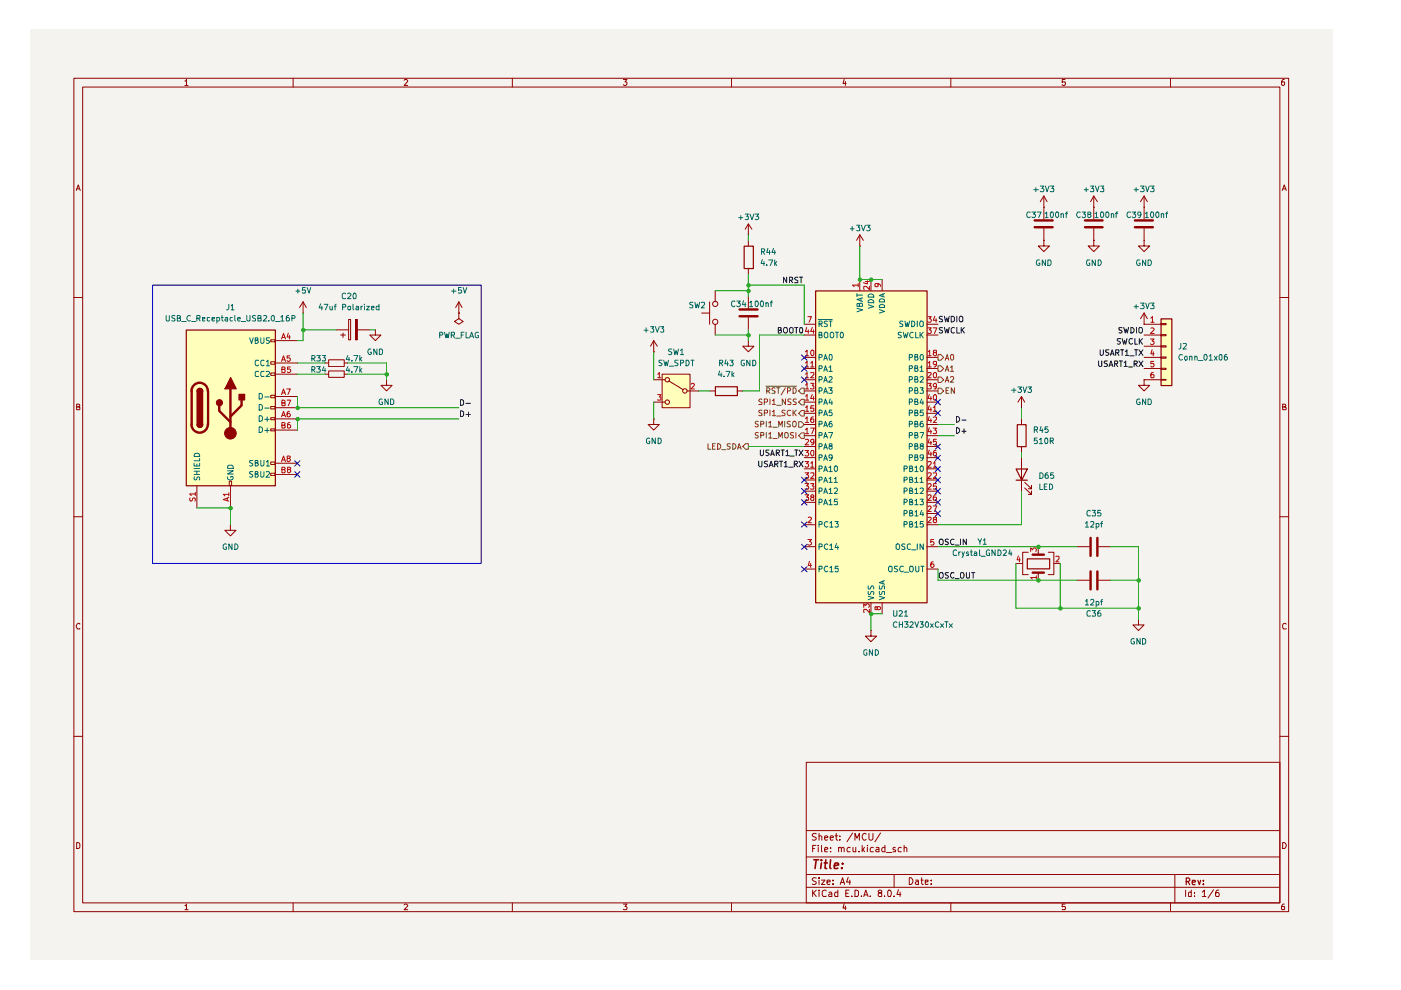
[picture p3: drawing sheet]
<svg xmlns="http://www.w3.org/2000/svg" width="297mm" height="210mm" viewBox="0 0 297 210" stroke-linecap="round" stroke-linejoin="round" font-family="sans-serif">
<path d="M6.3 6.4h276.2v197.1h-276.2z" fill="#f5f3ef"/>
<g fill="none" stroke="#910000" stroke-width=".21">
<path d="M15.7 16.6h257.5v176.7h-257.5zM17.5 18.5h253.9v172.9h-253.9zM39.2 17.2h.2l.1-.4v1.3M39.2 18.1h.7M62.1 16.6v1.9M85.7 17l.2-.2h.3l.2 .3-.7 1h.7M108.6 16.6v1.9M132.2 16.8h.7l-.4 .6 .4 .1v.4l-.2 .2h-.4l-.1-.2M155.1 16.6v1.9M179 16.8l-.3 .9h.7M179.2 17.3v.8M201.6 16.6v1.9"/>
<path d="M225.8 16.8h-.6v.6h.6l.1 .1-.1 .5-.4 .1-.2-.2M248.2 16.6v1.9M272.3 16.8h-.3a.93 .93 0 0 0-.2 1.2h.5l.1-.5-.1-.1h-.5l-.1 .1M16.2 40.4l.4-1.2 .4 1.2M16.3 40h.5M271.9 40.4l.4-1.2 .4 1.2M272 40h.6M15.7 63.1h1.8M271.4 63.1h1.8M16.3 86.3h.4l.2-.3-.1-.2-.5-.1v1.2h.5l.1-.5-.2-.1M271.9 86.3l.6-.1v-.4l-.6-.1v1.2h.6l.2-.4-.3-.2M15.7 109.6h1.8"/>
<path d="M271.4 109.6h1.8M16.9 132.3l-.1-.1a.66 .66 0 0 0-.6 .4 .66 .66 0 0 0 .2 .7h.5M272.7 132.3l-.4-.1-.4 .3v.6l.2 .2h.6M15.7 156.1h1.8M271.4 156.1h1.8M16.3 178.6h.3l.3 .4v.6l-.3 .3h-.3zM170.9 161.6h100.5v29.8h-100.5zM170.9 176.1h100.5M172.3 179.9h.4M173 179.2h-.7v1.4M173.1 176.8l-.6-.1-.3 .3 .1 .3 .7 .2 .1 .2a.51 .51 0 0 1-.4 .4 .51 .51 0 0 1-.5 0M173.5 179.2v.1"/>
<path d="M173.5 179.7v.9M173.7 177.3l.3-.1 .2 .2v.7M173.7 176.7v1.4M174.2 179.2v1.2l.1 .2M174.8 177.6l.7-.1-.1-.2-.4-.1-.2 .2 .1 .7h.5M176 177.6l.7-.1-.1-.2-.4-.1-.2 .2 .1 .7h.5M176.1 179.7v.2M177 177.2h.6M177.3 176.7v1.2l.3 .2M177.8 179.8l.2-.1h.3l.1 .9M177.8 179.7v.9M178.1 178v.1"/>
<path d="M178.1 177.3v.1M178.4 179.9l.2-.2h.3l.1 .9M180.3 179.7h-.5a.59 .59 0 0 0-.1 .9h.6M180.8 176.6l-1.2 1.9M180.8 179.7l.1 .9 .5-.1M181.3 178.1v-1.4l.4 1 .5-1v1.4M181.4 179.7v.9M182.8 179.2v1.4M183.3 179.7l-.5 .6M183.6 176.9a.55 .55 0 0 0-.7 0 .55 .55 0 0 0-.1 .6l.2 .4a.37 .37 0 0 0 .3 .3 .37 .37 0 0 0 .3-.2M183.9 179.2v.1M183.9 179.7v.9"/>
<path d="M184.2 176.7v1.2l.3 .2 .6-.2v-1.2M185.2 179.7h-.5a.59 .59 0 0 0 0 .9h.5M185.8 179.7h.6v.9h-.6l-.1-.3 .7-.3M186.7 176.6l-1.2 1.9M187.6 179.2v1.4h-.5l-.2-.3 .1-.5 .3-.1h.3M189.8 179.7h-.3l-.2 .2 .2 .3 .4 .1-.1 .3h-.5M191.1 179.7h-.4a.59 .59 0 0 0-.1 .9h.5M191.7 179.8l.2-.1h.3l.1 .9M191.7 179.2v1.4M271.9 178.6a.65 .65 0 0 1 .8 .7 .65 .65 0 0 1-.8 .6zM39.2 192h.2l.1-.3v1.2M39.2 192.9h.7"/>
<path d="M62.1 191.4v1.9M85.7 191.9l.2-.2h.3l.2 .2-.7 1h.7M108.6 191.4v1.9M132.2 191.7h.7l-.4 .5 .4 .2v.3l-.1 .2-.6-.1M155.1 191.4v1.9M170.9 188.1h100.5M170.9 185.4h100.5M170.9 181.7h100.5M172.3 188.7v1.4M172.5 189.3l.6 .8M173.1 186.2l-.6-.1-.3 .3 .3 .4 .6 .3a.51 .51 0 0 1-.4 .4 .51 .51 0 0 1-.5 0M173.1 188.7l-.8 .8"/>
<path d="M173.7 188.7v.2M173.7 186.1v.2M173.7 186.6v.9M173.7 189.1v1M174.2 186.6h.7l-.7 .9h.7M174.8 180.2l.7-.2-.1-.3h-.4l-.2 .2 .1 .7h.5M175.2 188.9l-.4-.2-.5 .4 .1 .8 .2 .2 .6-.1M175.3 187l.7-.1-.1-.3h-.5l-.1 .2 .1 .7h.5M175.8 189.2l.4-.1 .2 .3v.7h-.6l-.1-.4 .7-.2M176.1 180.5v.1M176.6 187.4v.1M176.6 186.6v.2"/>
<path d="M177.6 188.7v1.4h-.6v-.9h.6M178.1 187.5l.5-1.4 .5 1.4M178.3 187.1h.6M179 191.6l-.3 .9h.7M179.2 192.1v.8M179.3 189.4h.5M179.8 186l-.3 1h.8M180 188.7h-.7v1.4h.7M180.2 186.6v.9M180.6 190v.1M181.3 188.7h.3l.4 .4v.6l-.2 .4h-.5zM182.1 180.5v.1"/>
<path d="M182.6 190v.1M183 180.1l.3 .5M183.1 190.1l.5-1.4 .5 1.4M183.2 189.7h.7M184.5 190v.1M186.4 189.3l-.2-.3 .2-.3 .5 .1v.3l-.7 .5 .2 .5h.5v-.6l-.2-.2M187.5 190v.1M188 180.8h1.1M188.2 189l.3-.3a.78 .78 0 0 1 .6 .6 .78 .78 0 0 1-.3 .8l-.5-.1zM189.6 190v.1M189.6 185.4v2.7M190.5 188.6l-.3 1.1h.8"/>
<path d="M190.8 189.1v1M192.8 186.1a.72 .72 0 0 1 .8 .7 .72 .72 0 0 1-.8 .7zM194.1 186.6h.5l.1 .9M194.7 186.9h-.4l-.2 .3 .2 .3h.4M195.2 186.6h.5M195.4 186.1v1.2l.3 .2M196.2 187l.6-.1v-.3h-.6v.9h.6M197.4 187.4v.1M197.4 186.6v.2M201.6 191.4v1.9M225.8 191.7h-.6v.6l.6-.1 .1 .2-.1 .5-.6-.1M248.2 191.4v1.9"/>
<path d="M249.1 185.4v6M251.4 188.7v1.4M252.6 188.7v1.4h-.5l-.1-.8 .2-.2 .4 .1M253.2 190v.1M253.2 189.2v.2M254.9 189.1l.5-.4v1.4M254.9 190.1h.8M257.3 188.6l-1.2 1.8M258.4 188.7l-.4 .1-.3 .5 .1 .8h.6v-.8l-.4-.1-.3 .3M272.3 191.7h-.3a.93 .93 0 0 0-.2 1.2h.5l.1-.5-.1-.2h-.5l-.1 .2"/>
</g>
<path d="M251.5 186.9h.5l.3-.3v-.2l-.3-.3h-.5v1.5M251.8 186.9l.5 .7M252.8 187.1l.6-.1v-.4h-.5l-.1 .2 .1 .7h.5M254 186.6l.3 1 .3-1M255.1 187.4v.2M255.1 186.6v.2" fill="none" stroke="#910000" stroke-width=".25"/>
<path d="M172.6 182.3h1M173.1 182.3l-.3 1.8M174.2 182.3v.2M174.2 183l-.2 1.1M174.8 183h.6M175.1 182.3l-.2 1.8h.4M176.1 182.3l-.2 1.6 .3 .2M176.9 183.6l.9-.2-.1-.4h-.7l-.1 .9 .1 .2h.6M178.5 184v.1M178.6 183v.2" fill="none" stroke="#910000" stroke-width=".34"/>
<g fill="#ffb">
<path d="M140.4 79.3h5.9v7.1h-5.9z"/>
<path d="M172.9 61.6h23.6v66.2h-23.6z"/>
<path d="M39.5 69.9h18.8v33.1h-18.8z"/>
<path d="M246.1 67.6h2.3v14.1h-2.3z"/>
</g>
<g fill="none" stroke="#0f0f0f" stroke-width=".21">
<path d="M166.8 58.8v1.1l-.7-1.1v1.1M167.4 59.4h.6v-.6h-.6v1.1M167.6 59.4l.5 .5M169.2 58.8h-.5l-.2 .2 .1 .3 .6 .2v.4h-.7M169.5 58.8h.7M169.8 58.8v1.1M160.9 97.8v.9l.2 .3 .4-.2v-1M161.2 95.4v1l.2 .2h.2l.3-.2v-1M162.7 97.8h-.5l-.1 .2 .1 .3 .5 .2v.3l-.1 .2-.5-.1M163.1 99l.4-1.2 .4 1.2M163.1 95.4l-.7 .1v.3l.7 .5-.3 .3-.4-.1M163.2 98.6h.5"/>
<path d="M163.4 96.6l.3-1.2 .5 1.2M163.5 96.3h.6M164.3 98.4l.6-.1v-.4l-.6-.1v1.2M164.6 96l.6-.1 .1-.3-.2-.2h-.5v1.2M164.6 98.4l.3 .6M164.8 96l.5 .6M165.3 97.8h.6M165.6 97.8v1.2M165.6 95.4h.7M165.9 95.4v1.2M166.3 98.1l.3-.3v1.2M166.3 99h.7"/>
<path d="M166.6 95.8l.4-.4v1.2M166.6 96.6h.7M167.2 99.1h.9M167.5 96.7h.9M168.4 98.4l.6-.1 .1-.3-.2-.2h-.5v1.2M168.5 95.4h.7M168.7 98.4l.4 .6M168.8 95.4v1.2M169.4 97.8l.9 1.2M169.4 95.4l.9 1.2M170.3 97.8l-.9 1.2M170.3 95.4l-.9 1.2"/>
</g>
<g fill="none" stroke="#910000" stroke-width=".21">
<path d="M158.7 49.8h.1M158.7 47.5l-.7 1.1M158.7 47.5v2.3M158.7 51v1.2M158.7 56.9v1.2M158.7 47.5l.7 1.1M182.3 52.2h.1M182.3 49.8l-.7 1.2M182.3 49.8v2.4M182.3 49.8l.7 1.2M148.8 66.4h1.7M150.5 64v4.7"/>
<path d="M151.6 61.6v2.4M151.6 68.7v2.3M158.7 72.2v1.2h1.2l-1.2 1.2-1.2-1.2h1.2M158.7 72.2h.1M158.7 62.8v2.6M158.7 67.3v2.6M150.5 82.9h1.1M156.3 82.9h1.2"/>
<circle cx="151.6" cy="64.4" r=".55"/>
<circle cx="151.6" cy="68.2" r=".55"/>
</g>
<path d="M157.8 52.2h1.9v4.7h-1.9zM151.7 82h4.6v1.9h-4.6z" fill="none" stroke="#910000" stroke-width=".25"/>
<path d="M156.8 65.6h3.8M156.8 67.1h3.8" fill="none" stroke="#910000" stroke-width=".51"/>
<path d="M169.9 91.8h.6v1.2h-.6l-.6-.6z" fill="#f5f3ef"/>
<path d="M160.8 91.8h-.6v.4l.5 .2 .1 .2-.3 .3-.4-.1M161.3 92.3h.6v-.5l-.6-.1v1.2M162.5 91.7v1.2M163 92l.3-.3v1.2M163 92.9h.7M163.9 93h.9M165.1 92.9v-1.2l.3 .8 .5-.8v1.2M166.4 91.9l.5-.2a.65 .65 0 0 1 .3 .7 .65 .65 0 0 1-.6 .5l-.2-.2zM168.2 91.8l-.4-.1-.2 .2 .2 .4 .4 .2v.3h-.6M168.7 91.7v1.2M169.3 92.4l.6-.6h.6v1.2h-.6z" fill="none" stroke="#765500" stroke-width=".21"/>
<path d="M169.3 89.4h.6l.6 .6-.6 .6h-.6z" fill="#f5f3ef"/>
<path d="M160.8 89.4h-.6v.4l.5 .2 .1 .3-.3 .2-.4-.1M161.3 89.9h.6v-.5l-.6-.1v1.2M162.5 89.3v1.2M163 89.7l.3-.4v1.2M163 90.5h.7M163.9 90.6h.9M165.1 90.5v-1.2l.3 .9 .5-.9v1.2M166.4 89.3v1.2M167.6 89.4l-.5-.1-.2 .3 .2 .3 .5 .2v.3h-.7M168.1 89.5l.5-.2a.65 .65 0 0 1 .2 .7 .65 .65 0 0 1-.5 .5l-.2-.2zM169.3 89.4h.6l.6 .6-.6 .6h-.6z" fill="none" stroke="#765500" stroke-width=".21"/>
<path d="M169.9 87h.6v1.2h-.6l-.6-.6z" fill="#f5f3ef"/>
<path d="M161.5 87h-.4l-.2 .2 .2 .3 .4 .2v.4h-.6M162.1 87.5h.5l.1-.5h-.6v1.1M163.2 87v1.1M163.7 87.3l.4-.3v1.1M163.7 88.1h.7M164.7 88.2h.9M166.5 87h-.5l-.2 .2 .1 .3 .5 .1v.5h-.6M167.6 87a.55 .55 0 0 0-.7 .5 .55 .55 0 0 0 .7 .6M168.1 87v1.1M168.3 87.5l.5 .6M168.8 87l-.7 .6M169.9 87h.6v1.2h-.6l-.6-.6z" fill="none" stroke="#765500" stroke-width=".21"/>
<path d="M158.1 94.1h.6v1.1h-.6l-.6-.5z" fill="#f5f3ef"/>
<path d="M150.1 94.1v1.1h.6M151 94.6h.5M151.6 94.1h-.6v1.1h.6M152.1 94.1a.58 .58 0 0 1 .7 .6l-.2 .5h-.5zM153 95.3h.9M154.9 94.1h-.7v.4l.7 .4-.3 .3h-.4M155.4 94.1a.58 .58 0 0 1 .6 .6l-.2 .5h-.4zM156.4 95.2l.3-1.1 .4 1.1M156.5 94.9h.6M157.5 94.7l.6-.6h.6v1.1h-.6z" fill="none" stroke="#765500" stroke-width=".21"/>
<path d="M165 70h.4l.2-.2v-.3l-.2-.1h-.4v1.2l.6-.1 .1-.3-.3-.2M166.2 69.6l.3-.2a.6 .6 0 0 1 .5 .6 .6 .6 0 0 1-.5 .6l-.4-.4zM167.6 69.4l.5 .2v.8l-.5 .2a.78 .78 0 0 1 0-1.2zM168.5 69.4h.7M168.8 69.4v1.2M169.6 69.5l.3-.1a.78 .78 0 0 1 0 1.2l-.3-.1z" fill="none" stroke="#0f0f0f" stroke-width=".21"/>
<path d="M169.9 84.7h.6v1.2h-.6l-.6-.6z" fill="#f5f3ef"/>
<path d="M161.5 84.7l-.4-.1-.2 .2 .1 .3 .5 .2v.4l-.6 .1M162.1 85.3h.5l.1-.2v-.3l-.1-.2h-.5v1.2M163.2 84.6v1.2M163.7 84.9h.2l.2-.3v1.2M163.7 85.8h.7M164.7 85.9h.9M166.5 84.6v1.2l-.6-1.2v1.2M167.7 84.7l-.5-.1-.2 .2v.3l.7 .3-.1 .4h-.6M168.8 84.7h-.6v.4l.5 .2 .1 .3-.1 .2h-.6M169.9 84.7h.6v1.2h-.6l-.6-.6z" fill="none" stroke="#765500" stroke-width=".21"/>
<path d="M169.3 82.9l.6-.6h.6v1.2h-.6z" fill="#f5f3ef"/>
<path d="M162.4 81.9h6.5M162.6 82.9h.4l.2-.4-.2-.3h-.4v1.2M162.8 82.9l.4 .5M164.3 82.3h-.6v.4l.6 .2v.3v.2h-.6M164.7 82.2h.7M165 82.2v1.2M166.5 82.2l-.9 1.5M167 82.9l.6-.1v-.5l-.6-.1v1.2M168.1 82.2a.66 .66 0 0 1 .7 .4 .66 .66 0 0 1-.2 .8h-.5zM169.3 82.9l.6-.6h.6v1.2h-.6z" fill="none" stroke="#765500" stroke-width=".21"/>
<g fill="none" stroke="#910000" stroke-width=".21">
<path d="M182.3 59.3v2.3M184.7 59.3v2.3M187 59.3v2.3M57.4 79.1h.9v.5h-.9zM57.4 76.7h.9v.5h-.9zM57.4 72.1h.9v.4h-.9zM64.3 66.4h.1M64.3 64l-.8 1.2M64.3 64v2.4M64.3 64l.6 1.2M68.9 79.3h.8M69.7 78.7h3.3v1.3h-3.3z"/>
<path d="M73 79.3h.7M97.3 66.4v1.2l.9 .6-.9 .5-.9-.5 .9-.6M97.3 66.4h.1M138.6 74.6h.1M138.6 72.2l-.7 1.2M138.6 72.2v2.4M138.6 72.2l.8 1.2M140.4 79.3h5.9v7.1h-5.9zM170.5 71h2.4M170.5 75.8h2.4M170.5 78.1h2.4M170.5 68.7h2.4"/>
<path d="M196.5 71h2.4M196.5 75.8h2.4M196.5 78.1h2.4M196.5 68.7h2.4M57.4 98h.9v.5h-.9zM57.4 90.9h.9v.5h-.9zM57.4 88.6h.9v.4h-.9zM57.4 86.2h.9v.5h-.9zM57.4 83.8h.9v.5h-.9zM82 80.5v1.2h1.1l-1.1 1.2-1.2-1.2h1.2M82 80.5h.1M138.6 88.8v1.2h1.2l-1.2 1.2-1.2-1.2h1.2"/>
<path d="M138.6 88.8h.1M138.6 80.5h2.4M138.6 85.3h2.4M141.8 80.8l3.1 1.8M145.7 82.9h2.4M170.5 80.5h2.4M170.5 82.9h2.4M170.5 85.3h2.4M170.5 87.6h2.4M170.5 90h2.4M170.5 92.4h2.4M170.5 99.4h2.4"/>
<path d="M170.5 94.7h2.4M170.5 97h2.4M196.5 80.5h2.4M196.5 82.9h2.4M196.5 85.3h2.4M196.5 87.6h2.4M196.5 90h2.4M196.5 92.4h2.4M196.5 99.4h2.4M196.5 94.7h2.4M196.5 97h2.4M216.6 97v7.1"/>
<path d="M48.6 102h.5v1h-.5zM48.9 111.3v1.1h1.1l-1.1 1.2-1.2-1.2h1.2M48.9 111.3h.1M57.4 100.3h.9v.5h-.9zM170.5 111.3h2.4M170.5 101.8h2.4M170.5 104.1h2.4M170.5 106.5h2.4M170.5 115.9h2.4M196.5 111.3h2.4M196.5 101.8h2.4M196.5 104.1h2.4"/>
<path d="M196.5 106.5h2.4M196.5 108.9h2.4M196.5 115.9h2.4M215.4 119.5h1.4M217.3 103.5l1.4 1.3v-.7v.7h-.7M217.3 102.3l1.4 1.3v-.6v.6h-.7M218 117.1h-1.2v4.7h1.2M220.1 115.9v1.7M222.2 117.1h1.2v4.7h-1.2M223.4 119.5h1.4M228.3 115.9h2.7M232.8 115.9h2.7"/>
<path d="M170.5 120.6h2.4M184.7 133.7v1.2h-1.2l1.2 1.2 1.1-1.2h-1.1M184.7 133.7h.1M184.7 127.8v2.3M187 127.8v2.3M196.5 120.6h2.4M220.1 121.4v1.6M228.3 123h2.7M232.8 123h2.7M241.4 131.3v1.2h-1.2l1.2 1.2 1.2-1.2h-1.2M241.4 131.3h.1"/>
<circle cx="141.5" cy="80.5" r=".47"/>
<circle cx="141.5" cy="85.3" r=".47"/>
<circle cx="145.2" cy="82.9" r=".47"/>
</g>
<g fill="none" stroke="#b90000" stroke-width=".21">
<path d="M183.5 59.7h.8M183.9 59.5v.7l-.9-.3M139.4 79.3l.4-.3v1.1M170.8 74.6l.3-.3v1.1M170.8 77l.3-.4v1.2M170.8 79.3l.3-.3v1.1M170.8 75.4h.6M170.8 77.8h.6M171 69.4l-.2 .9h.7M171.3 67.1h.7l-.5 1.2M171.4 69.9v.8M171.9 77l.3-.4v1.2"/>
<path d="M171.9 79.1h.7v.3l-.7 .7h.7M171.9 77.8h.7M172 74.3h.4l.2 .1v.8l-.3 .2a.71 .71 0 0 1-.3-1.1zM172.2 69.4l-.3 .9h.7M172.5 69.9v.8M181.9 60.5h-1.1l.3 .3M181.9 60.1v.7M184.3 60.7v.7l-.7-.7-.5 .1 .1 .6M186 60.1l.2 .1v.5l-.2 .1-.5-.1 .1-.5a.85 .85 0 0 1 1.1 .3v.2M196.7 67.1h.7l-.4 .5h.4v.6h-.7M196.7 69.5h.7l-.4 .4 .4 .1v.6h-.7M196.8 74.6l.3-.3v1.1"/>
<path d="M196.8 77l.3-.4v1.2M196.8 79.1l.6-.1v.3l-.7 .8h.7M196.8 75.4h.6M196.8 77.8h.6M197.9 69.5h.7l-.5 1.2M198 79h.4l.1 .2v.7l-.1 .2h-.4l-.1-.4zM198.1 74.8l-.2-.4 .1-.1h.5v.3l-.6 .3v.3l.2 .2 .4-.1v-.5h-.1M198.2 67.1l-.3 .8h.7M198.5 67.6v.7M198.5 77.1v.2h-.5l-.1-.2v-.3l.1-.2 .5 .1v.8l-.1 .2-.4 .1M139.4 83.7h.7l-.3 .5h.3v.6h-.7M139.4 80.1h.7"/>
<path d="M146.6 81.4l.4-.1 .2 .3-.7 .9h.7M170.7 95.5h.7l-.4 .4 .4 .3v.4l-.5 .1-.2-.2M170.7 97.9h.7l-.4 .4 .4 .3v.4l-.5 .1-.2-.2M170.8 81.6l.3-.3v1.2M170.8 84l.3-.3v1.1M170.8 86.4l.3-.4v1.2M170.8 88.7l.3-.3v1.2M170.8 91.1l.3-.3v1.1M170.8 93.2l.4-.1 .2 .4-.7 .8h.7M170.8 80.1h.6M170.8 82.5h.6M170.8 84.8h.6"/>
<path d="M170.8 87.2h.6M170.8 89.6h.6M170.8 91.9h.6M171.9 81.3h.7l-.4 .5 .4 .1v.5h-.7M171.9 90.8h.7l-.5 1.1M171.9 98.2l.3-.3v1.2M171.9 99.1h.7M172 95.5h.4l.2 .2v.7l-.3 .3a.71 .71 0 0 1-.3-1.2zM172.2 83.7l-.3 .8h.7M172.5 88.4h-.3a.73 .73 0 0 0-.1 1.2l.5-.1v-.5l-.5-.2-.2 .3M172.5 84.1v.7M172.6 86h-.6l-.1 .6 .6-.1 .1 .6h-.7"/>
<path d="M172.6 93.6l-.2 .3h-.3l-.2-.3 .1-.4h.6v.9l-.6 .2M196.7 81.3h.7l-.4 .5h.4v.7l-.7-.1M196.8 98l.6-.1v.3l-.7 .9h.7M197 83.7l-.2 .8h.7M197 86l-.2 .9h.7M197 88.3l-.2 .9h.7M197 90.7l-.2 .8h.7M197 93l-.2 .9h.7M197 95.4l-.2 .9h.7M197.4 84.1v.7M197.4 86.4v.8M197.4 88.8v.8"/>
<path d="M197.4 91.2v.7M197.4 93.6v.7M197.4 95.8v.9M197.9 98.2l.3-.3v1.2M197.9 86.4h.1l.2-.4v1.2M197.9 88.5h.6v.4l-.6 .7h.6M197.9 90.8h.6l-.3 .4 .3 .2v.5h-.6M197.9 87.2h.6M197.9 99.1h.6M198 83.7h.3l.2 .2v.8l-.1 .1h-.4l-.1-.4zM198.5 95.5l-.5 .1a.82 .82 0 0 0 .1 1.1l.4-.2v-.5l-.4-.1-.2 .3M198.5 81.8v.2h-.4l-.2-.2v-.3l.2-.2 .4 .1v.8l-.1 .3h-.4"/>
<path d="M198.5 93.1h-.5l-.1 .6 .1-.1h.4l.1 .1v.5h-.6M170.7 100.2h.7l-.4 .5 .4 .2v.4l-.5 .1-.2-.1M170.7 102.5h.7l-.4 .5h.4v.2v.5l-.7-.1M170.7 104.9h.7l-.4 .5h.4v.2v.5l-.7-.1M171.3 114.4h.7l-.4 .4 .4 .3v.4h-.7M171.4 109.7l.4-.1 .2 .4-.7 .8h.7M171.6 119l-.2 .9h.6M171.9 100.3h.7v.5l-.7 .6h.7M171.9 102.5h.7l-.4 .5 .4 .1v.5h-.7M171.9 119.5v.8M172.1 105.4l-.2-.2 .2-.3h.3l.2 .4-.5 .1-.2 .3 .1 .4 .6-.1v-.4l-.2-.2M196.8 100.3l.6-.1v.4l-.7 .8h.7"/>
<path d="M196.8 102.7l.4-.2 .2 .4-.7 .8h.7M196.8 105.1l.4-.2 .2 .3-.7 .9h.7M196.8 107.4l.4-.1 .2 .3-.7 .9h.7M196.8 109.7l.4-.1 .2 .4-.7 .8h.7M197.9 100.3h.6v.5l-.6 .6h.6M197.9 107.3h.7l-.5 1.2M197.9 119.1h-.4l-.1 .3v.7l.4 .2 .2-.2v-.5l-.2-.1-.4 .1v.2M198 114.4h-.6v.6l.4-.2 .2 .3v.4h-.6M198.1 110.2l-.2-.3 .2-.3 .4 .1v.4a.51 .51 0 0 0-.5 .6h.5v-.5h-.1M198.5 104.9l-.5 .2-.1 .8 .1 .2 .5-.1v-.6h-.5l-.1 .2M198.5 102.5h-.5l-.1 .6 .6-.1v.6h-.6M215.9 117.9l-.3 .8h.7"/>
<path d="M216.2 118.3v.8M218.5 116.9v-.7l.4 .4 .3-.4h.4v.7M223.9 118h.6v.4l-.6 .7h.6M183.1 128.8v-.8l.5 .4v-.3l.5-.1 .2 .3v.3l-.2 .2M184.3 129.2v.7l-.7-.7-.5 .1 .1 .6M186 128.9l.2-.3 .4 .1 .1 .2-.1 .3-.4 .1-.2-.1-.1-.5h-.4v.5l.3 .1 .2-.3M219.7 122.4h-1.2l.4 .4M219.7 122.1v.7"/>
</g>
<path d="M39.5 70h18.9v33h-18.9zM172.9 61.7h23.7v66.1h-23.7zM41.8 90a.59 .59 0 0 0 .6 .6 .59 .59 0 0 0 .6-.6M215.4 99.4h2.4l-1.2 2.4zM215.4 101.8h2.4M217.8 118.5h4.7v2.1h-4.7z" fill="none" stroke="#910000" stroke-width=".25"/>
<g fill="none" stroke="#006665" stroke-width=".21">
<path d="M173.5 67.7h2.9M173.7 71h.4l.1-.1v-.4l-.1-.1h-.4v1.2l.5-.1 .1-.3-.2-.2M173.7 75.8l.5-.1v-.5h-.5v1.2M173.7 78.1h.5v-.5h-.5v1.1M173.7 68.7h.5v-.5l-.5-.1v1.2M173.9 68.7l.4 .6M174.7 76.4l.3-1.2 .4 1.2M174.7 78.7l.3-1.1 .4 1.1M174.8 76h.5M174.8 78.4h.5M175 70.4l.5 .2v.9l-.5 .1a.78 .78 0 0 1 0-1.2zM175.4 68.2h-.6v.2l.5 .3 .1 .3-.2 .3-.4-.1"/>
<path d="M175.8 77.9l.3-.3v1.1M175.8 78.7h.6M175.8 68.1h.6M175.9 75.3v-.1a.59 .59 0 0 1 .6 .3 .59 .59 0 0 1-.1 .7l-.2 .2-.3-.2zM176 70.6l.5-.2a.65 .65 0 0 1 .3 .7 .65 .65 0 0 1-.5 .5l-.3-.1zM176.1 68.1v1.2M177.1 70.4h.7M177.5 70.4v1.2M178.2 70.5l.4-.1a.78 .78 0 0 1 0 1.2l-.4-.1zM181.7 65.4l1.2 .3-1.2 .4M181.7 62.2v.7M181.7 62.6h1.2"/>
<path d="M182.2 64.5l.3-.2 .4 .2v.4h-1.2l.1-.6 .4 .1v.5M182.5 63.2v.6M182.9 63.2l-1.2 .3 1.2 .4M184.1 64.6l1.2 .4-1.2 .4M184.1 63.8a.66 .66 0 0 1 .7-.3 .66 .66 0 0 1 .5 .7h-1.2zM184.1 62.6a.66 .66 0 0 1 .7-.3 .66 .66 0 0 1 .5 .7h-1.2zM186.4 65.6l1.1 .4-1.1 .4M186.4 64.8l.5-.3 .4 .1 .2 .2v.4h-1.1zM186.4 63.6l.5-.3 .4 .1 .2 .2v.4h-1.1zM187.2 62.3v.6M187.5 62.2l-1.1 .5 1.1 .3M191.1 70.5l-.4-.1-.3 .3 .1 .3 .5 .1v.4h-.6"/>
<path d="M191.4 68.2h-.6v.4l.5 .1 .1 .3-.2 .3-.4-.1M191.5 70.4l.3 1.2 .2-.8 .2 .8 .3-1.2M191.9 68.1l.2 1.2 .3-.9 .1 .9 .4-1.2M192.8 75.8l.6-.1v-.5h-.6v1.2M192.8 78.1h.6v-.5h-.6v1.1M193.3 68.1l.6 .1 .1 .4-.1 .5-.4 .2h-.2zM193.6 70.5a.55 .55 0 0 0-.7 .5 .55 .55 0 0 0 .7 .5M194 75.7h.5l.1-.4-.6-.1v1.2l.6-.1v-.4l-.2-.2M194 78.1h.5l.1-.5h-.6v1.1h.6v-.4l-.2-.2M194.1 70.4v1.2h.6M194.5 68.1v1.2M195.1 77.9l.3-.3v1.1"/>
<path d="M195.1 78.7h.6M195.1 70.4v1.2M195.2 75.2h.4l.1 .2v.7l-.2 .3a.71 .71 0 0 1-.3-1.2zM195.2 68.1l.5 .1v.9l-.5 .2a.78 .78 0 0 1 0-1.2zM195.2 71l.5 .6M195.7 70.4l-.6 .7M173.7 80.5l.5-.1v-.5l-.5-.1v1.2M173.7 82.9l.5-.1v-.5l-.5-.1v1.2M173.7 85.3l.5-.1v-.5l-.5-.1v1.2M173.7 87.5h.5v-.5h-.5v1.1M173.7 89.9h.5v-.5l-.5-.1v1.2M173.7 92.3h.5v-.5l-.5-.1v1.2"/>
<path d="M173.7 94.7l.5-.1v-.5h-.5v1.1M173.7 97l.5-.1v-.5h-.5v1.2M173.7 99.4l.5-.1v-.5h-.5v1.2M174.7 81l.3-1.2 .4 1.2M174.7 83.4l.3-1.2 .4 1.2M174.7 85.8l.3-1.2 .4 1.2M174.7 88.1l.3-1.1 .4 1.1M174.7 90.5l.3-1.2 .4 1.2M174.7 92.9l.3-1.2 .4 1.2M174.7 95.2l.3-1.1 .4 1.1M174.7 97.6l.3-1.2 .4 1.2M174.7 100l.3-1.2 .4 1.2"/>
<path d="M174.8 80.7h.5M174.8 83.1h.5M174.8 85.4h.5M174.8 87.8h.5M174.8 90.2h.5M174.8 92.5h.5M174.8 94.9h.5M174.8 97.3h.5M174.8 99.7h.5M175.7 82.2h.7l-.4 .5h.4v.7l-.7-.1M175.7 91.7h.8l-.5 1.2M175.8 80l.4-.2 .2 .4-.7 .8h.7"/>
<path d="M175.8 99.1l.3-.3v1.2M175.8 100h.6M176 84.6l-.2 .8h.7M176 94.6l-.2-.3a.35 .35 0 0 1 .3-.2 .35 .35 0 0 1 .3 .2l-.6 .4 .1 .5h.1l.4-.2v-.4h-.2M176.4 87h-.5l-.1 .5 .1-.1 .5 .1v.6h-.6M176.4 89.3l-.5 .1-.1 .9a.35 .35 0 0 0 .3 .2 .35 .35 0 0 0 .3-.2v-.5l-.2-.1-.4 .3M176.4 85v.8M176.4 96.9v.2h-.5l-.1-.2 .1-.5 .5 .1a.85 .85 0 0 1-.3 1.1h-.2M177 98.8h.4l.1 .2v.7l-.2 .3a.71 .71 0 0 1-.3-1.2zM191.7 99.4l.6-.1 .1-.3-.2-.2h-.5v1.2M192.8 80.5l.6-.1v-.5l-.6-.1v1.2M192.8 82.9l.6-.1v-.5l-.6-.1v1.2"/>
<path d="M192.8 85.3l.6-.1v-.5l-.6-.1v1.2M192.8 87.5h.6v-.5h-.6v1.1M192.8 89.9h.6v-.5l-.6-.1v1.2M192.8 92.3h.6v-.5l-.6-.1v1.2M192.8 94.7l.6-.1v-.5h-.6v1.1M192.8 97l.6-.1v-.5h-.6v1.2M192.9 99.3h.5v-.5h-.5v1.2h.4l.2-.4-.3-.3M194 80.4l.6-.1v-.3l-.2-.2h-.4v1.2h.6v-.3l-.2-.3M194 99.1l.3-.3v1.2M194 82.8l.6-.1v-.3l-.2-.2h-.4v1.2h.6v-.3l-.2-.3M194 85.2l.6-.1v-.3l-.2-.2h-.4v1.2h.6v-.4l-.2-.2M194 87.5h.4l.2-.1v-.4h-.2h-.4v1.1h.6v-.4l-.2-.2"/>
<path d="M194 89.9h.4l.2-.2v-.3l-.2-.1h-.4v1.2l.6-.1v-.3l-.2-.2M194 92.3h.4l.2-.2v-.3l-.6-.1v1.2l.6-.1v-.3l-.2-.2M194 94.6h.5l.1-.5h-.6v1.1h.6v-.4l-.2-.2M194 96.9h.5l.1-.4-.6-.1v1.2l.6-.1v-.3l-.2-.3M194 100h.6M195.1 80l.1-.2h.4l.1 .2v.3l-.6 .7h.6M195.1 82.2h.6l-.3 .5 .3 .1v.5h-.6M195.1 91.7h.7l-.5 1.2M195.2 98.8h.4l.1 .2v.7l-.2 .3a.71 .71 0 0 1-.3-1.2zM195.3 94.6l-.2-.3 .1-.2h.5l-.1 .5h-.4l-.1 .1v.3l.2 .2 .4-.1v-.4l-.1-.1M195.4 84.6l-.3 .8h.7M195.7 89.3h-.3a.73 .73 0 0 0-.1 1.2l.4-.1v-.5l-.4-.2-.2 .3"/>
<path d="M195.7 85v.8M195.7 87h-.5l-.1 .5 .1-.1h.4l.1 .1v.6h-.6M195.7 96.9v.2h-.5l-.1-.2v-.3l.1-.2 .5 .1v.8l-.1 .2-.4 .1M173.7 111.2h.5v-.5l-.5-.1v1.2M173.7 115.9h.5v-.5l-.5-.1v1.2M173.7 101.8l.5-.1v-.5h-.5v1.1M173.7 104.1h.5v-.6h-.5v1.1M173.7 106.5l.5-.1v-.5l-.5-.1v1.2M174.7 102.3l.3-1.1 .4 1.1M174.7 104.6l.3-1.1 .4 1.1M174.7 107l.3-1.2 .4 1.2M174.8 101.9h.5"/>
<path d="M174.8 104.3h.5M174.8 106.7h.5M175.5 110.7a.55 .55 0 0 0-.8 .5 .55 .55 0 0 0 .8 .5M175.5 115.4a.55 .55 0 0 0-.8 .5 .55 .55 0 0 0 .8 .5M175.8 101.5l.3-.3v1.1M175.8 103.8l.3-.3v1.1M175.8 106.2l.3-.4v1.2M175.8 102.3h.6M175.8 104.6h.6M175.8 107h.6M175.9 110.9l.4-.3v1.2M175.9 115.7l.4-.4v1.2"/>
<path d="M175.9 111.8h.7M175.9 116.5h.7M176.9 101.5l.3-.3v1.1M176.9 103.6l.1-.1h.4l.1 .1v.4l-.6 .6h.6M176.9 102.3h.6M177 110.6h.7l-.3 .4 .3 .2v.5h-.7M177.4 115.2l-.4 .9h.8M177.5 105.8h-.5l-.1 .6 .6-.1v.6h-.6M177.6 115.7v.8M190 115.5l.5-.2a.65 .65 0 0 1 .3 .7 .65 .65 0 0 1-.6 .5l-.2-.2zM191.7 101.8l.6-.1 .1-.4-.2-.1h-.5v1.1M191.7 104.1h.4l.3-.2-.3-.4h-.4v1.1"/>
<path d="M191.7 106.5h.4l.3-.2-.3-.5h-.4v1.2M191.7 108.9h.4l.3-.3-.3-.4h-.4v1.2M191.7 111.2h.5l.2-.2-.1-.3-.6-.1v1.2M191.9 115.4l-.5-.1-.2 .3 .2 .3 .5 .2v.3h-.7M192.9 101.7h.5v-.5h-.5v1.1h.5l.1-.4-.3-.2M192.9 104.1l.5-.1v-.5h-.5v1.1h.5l.1-.3-.3-.2M192.9 106.4l.5-.1v-.4l-.5-.1v1.2h.5l.1-.3-.3-.3M192.9 108.8l.5-.1v-.4l-.5-.1v1.2h.5l.1-.3-.3-.3M192.9 111.2l.5-.1v-.4l-.5-.1v1.2h.4l.2-.5-.3-.1M193 115.4a.45 .45 0 0 0-.6 .2v.6a.45 .45 0 0 0 .6 .2M193.3 116.6h.9M194 101.5l.3-.3v1.1"/>
<path d="M194 103.8l.3-.3v1.1M194 106.2l.3-.4v1.2M194 108.5l.3-.3v1.2M194 110.9l.3-.3v1.2M194 111.8h.6M194 102.3h.6M194 104.6h.6M194 107h.6M194 109.4h.6M194.5 115.3v1.2M195.1 101.5l.3-.3v1.1M195.1 103.6l.1-.1h.4l.1 .1v.4l-.6 .6h.6"/>
<path d="M195.1 105.8h.6l-.3 .5 .3 .1v.5h-.6M195.1 102.3h.6M195.4 108.2l-.3 .9h.7M195.7 108.6v.8M195.7 110.6h-.5l-.1 .6 .1-.2h.4l.1 .2v.5h-.6M195.7 115.3v1.2l-.6-1.2v1.2M173.7 120.6h.5v-.5h-.5v1.1M175.5 120.1h-.5a.67 .67 0 0 0-.2 .6 .67 .67 0 0 0 .5 .5l.2-.1M175.9 120.4l.4-.3v1.1M175.9 121.2h.7M177.7 120.1h-.6l-.1 .5h.7v.5l-.2 .1h-.3l-.2-.1M184.1 126.4l1.2 .3-1.2 .5"/>
<path d="M184.1 125.4v.5l.1 .2 .4-.2 .1-.5h.4l.2 .2-.1 .5M184.1 124.2v.7h.4l.4-.7 .4 .3-.1 .4M186.4 126.4l1.1 .3-1.1 .5M186.4 125.4v.5l.2 .2 .3-.2 .2-.5h.4v.7M186.4 124.2l.1 .7h.4l.3-.7 .3 .2v.5M187.2 123.2v.6M187.5 123.1l-1.1 .4 1.1 .4M188.6 120.1h.4l.1 .1v.9l-.2 .1h-.3a.87 .87 0 0 1 0-1.1zM190.3 120.1h-.6v.4l.6 .4-.2 .3h-.4M191.5 120.1h-.5a.67 .67 0 0 0-.2 .6 .67 .67 0 0 0 .5 .5l.2-.1M191.7 121.3h.9M192.9 120.2l.1-.1h.5a.86 .86 0 0 1-.1 1.1l-.5-.1z"/>
<path d="M194.1 120.1v.9l.3 .2 .4-.2v-.9M195.2 120.1h.7M195.6 120.1v1.1"/>
</g>
<g fill="none" stroke="#0f0f0f" stroke-width=".21">
<path d="M199.8 69.5l-.4-.1-.3 .3 .3 .3 .4 .2v.3h-.7M199.8 67.1h-.4l-.3 .2 .3 .3 .4 .2v.4h-.7M200.2 69.4l.3 1.2 .2-.8 .3 .8 .3-1.2M200.2 67.1l.3 1.1 .2-.8 .3 .8 .3-1.1M201.7 67.1h.3l.4 .2v.7l-.4 .2h-.3zM202.4 69.5a.45 .45 0 0 0-.7 .2v.7a.45 .45 0 0 0 .7 .1M202.9 69.4v1.2h.6M202.9 67.1v1.1M203.6 67.1l.5 .1v.9l-.5 .1a.78 .78 0 0 1 0-1.1zM203.8 69.4v1.2M204 69.9l.5 .7M204.5 69.4l-.7 .7"/>
<path d="M202.8 90.7a.6 .6 0 0 1 .7 .6 .6 .6 0 0 1-.7 .6zM204 91.4h.8M204.4 90.9v1M199.3 114.4l.2-.1a.6 .6 0 0 1 .5 .6 .6 .6 0 0 1-.5 .6l-.4-.4zM201.1 114.4l-.4-.1-.3 .3 .1 .2 .5 .2v.4h-.6M202.3 114.4a.55 .55 0 0 0-.8 .5 .55 .55 0 0 0 .8 .5M202.5 115.6h.9M203.6 114.3v1.2M204.9 114.3v1.2l-.7-1.2v1.2M199.3 121.4h.5a.77 .77 0 0 1-.2 1.2l-.3-.1a.87 .87 0 0 1 0-1.1zM201.1 121.4h-.6l-.1 .2 .1 .3 .5 .2v.4h-.6M202.3 121.5l-.5-.1a.67 .67 0 0 0-.3 .7 .67 .67 0 0 0 .5 .5l.3-.2"/>
<path d="M202.5 122.7h.9M203.6 121.6l.2-.2h.4a.86 .86 0 0 1-.1 1.2l-.5-.2zM204.9 121.4v.9l.2 .3 .5-.3v-.9M206 121.4h.7M206.3 121.4v1.2"/>
</g>
<path d="M40.6 90a1.74 1.74 0 0 0 1.7 1.7 1.74 1.74 0 0 0 1.8-1.7M218.9 117.6h2.4M231.2 114v3.9M232.7 114v3.9M218.9 121.4h2.4M231.2 121.2v3.8M232.7 121.2v3.8" fill="none" stroke="#910000" stroke-width=".51"/>
<path d="M41.8 90h1.2a.59 .59 0 0 1-.6 .6 .59 .59 0 0 1-.6-.6z" fill="#910000"/>
<path d="M41.8 82.9h1.2v7.1h-1.2z" fill="none" stroke="#910000" stroke-width=".25"/>
<path d="M41.8 82.9h1.2v7.1h-1.2z" fill="#910000"/>
<path d="M41.8 82.9a.59 .59 0 0 1 .6-.6 .59 .59 0 0 1 .6 .6" fill="none" stroke="#910000" stroke-width=".25"/>
<path d="M42 82.5a.59 .59 0 0 1 .6-.1 .59 .59 0 0 1 .4 .5h-1.2z" fill="#910000"/>
<path d="M40.6 82.9a1.74 1.74 0 0 1 1.7-1.7 1.74 1.74 0 0 1 1.8 1.7" fill="none" stroke="#910000" stroke-width=".51"/>
<circle cx="46.5" cy="85.4" r=".64" fill="none" stroke="#910000" stroke-width=".25"/>
<circle cx="46.5" cy="85.4" r=".64" fill="#910000"/>
<circle cx="48.9" cy="91.9" r="1.23" fill="none" stroke="#910000" stroke-width=".21"/>
<circle cx="48.9" cy="91.9" r="1.23" fill="#910000"/>
<path d="M40.6 82.9v7.1M44.1 82.9v7.1M46.5 85.9v1.2l2.4 2.4M48.9 82.4v9.5M51.2 84.8v1.1l-2.3 2.4" fill="none" stroke="#910000" stroke-width=".51"/>
<path d="M48.9 80.1l1.2 2.3h-2.4z" fill="none" stroke="#910000" stroke-width=".25"/>
<path d="M48.9 80.1l1.2 2.3h-2.4z" fill="#910000"/>
<path d="M50.7 83.6h1.2v1.2h-1.2z" fill="none" stroke="#910000" stroke-width=".25"/>
<path d="M50.7 83.6h1.2v1.2h-1.2z" fill="#910000"/>
<g fill="none" stroke="#910000" stroke-width=".21">
<path d="M221.3 43.9h.1M221.3 51v1.2h1.2l-1.2 1.1-1.2-1.1h1.2M221.3 51h.1M221.3 41.6l-.7 1.2M221.3 41.6v4.9M221.3 48.4v2.6M221.3 41.6l.7 1.2M231.9 43.9h.1M231.9 51v1.2h1.2l-1.2 1.1-1.2-1.1h1.2M231.9 51h.1M231.9 41.6l-.7 1.2M231.9 41.6v2.3"/>
<path d="M231.9 41.6l.8 1.2M58.3 72.2h4.8M58.3 77h4.8M58.3 79.3h4.8M68.9 77h.8M69.7 76.3h3.3v1.4h-3.3zM71.3 69.9h2.6M72.2 71h1M72.7 70.6v.9M73 77h.7M73.9 67.7h.4v4.4h-.4zM75.4 67.7h.4v4.4h-.4z"/>
<path d="M75.8 69.9h2.6M79.6 69.9v1.1h1.2l-1.2 1.2-1.2-1.2h1.2M79.6 69.9h.1M97.3 66.4h.1M97.3 64l-.7 1.2M97.3 64v2.4M97.3 64l.7 1.2M242.6 68.7h.1M242.6 71h3.5M242.6 68.7h3.5M242.6 73.4h3.5M242.6 75.8h3.5"/>
<path d="M242.6 78.1h3.5M242.6 66.4l-.8 1.2M242.6 66.4v2.3M242.6 66.4l.6 1.2M246.1 78.1h1.1v.2h-1.1zM246.1 75.7h1.1v.2h-1.1zM246.1 73.3h1.1v.3h-1.1zM246.1 71h1.1v.2h-1.1zM246.1 68.6h1.1v.2h-1.1zM58.3 88.8h4.8M58.3 84.1h4.8M58.3 98.2h4.8"/>
<path d="M58.3 91.2h4.8M58.3 86.4h4.8M242.6 80.5v1.2h1.2l-1.2 1.2-1.2-1.2h1.2M242.6 80.5h.1M242.6 80.5h3.5M246.1 80.4h1.1v.2h-1.1zM41.7 103v4.7M48.9 103v4.7M58.3 100.6h4.8"/>
</g>
<g fill="none" stroke="#006665" stroke-width=".21">
<path d="M52.9 71.6l.4 1.2 .4-1.2M54.1 72.1h.5v-.5h-.5v1.2h.4l.3-.4-.4-.3M54.8 76.5l-.5-.1-.2 .2 .1 .8 .2 .2 .4-.2M54.8 78.8l-.5-.1-.2 .3v.6l.2 .2h.5M55.3 71.6v1l.2 .2h.2l.3-.2v-1M56 76.5l-.5-.1-.2 .2 .1 .8 .2 .2 .4-.2M56 78.8l-.5-.1-.2 .3v.6l.2 .2h.5M56.5 76.7l.3-.3v1.2M56.5 78.8l.5-.1 .1 .4-.7 .7h.7M56.5 77.6h.6M57.1 71.6l-.6 .1v.4l.6 .4-.2 .3-.4-.1M41.1 98.2v.6h1.2v-.6"/>
<path d="M41.1 99.9h1.2M41.1 99.3h1.2M41.3 96.2h.9l.1 .6h-1.2zM41.7 98.4v.4M41.7 99.9v.7M42.3 97.2v.5h-1.2M48.3 99.8h1.1l-1.1 .7h1.1M48.3 98.8l.2-.2h.6l.3 .4v.3h-1.1zM53.6 97.6h-.6v.5l.5 .2 .1 .3-.3 .2-.4-.1M53.6 100h-.6v.5l.5 .2 .1 .2-.3 .3-.4-.1M54.1 98.1h.5v-.5h-.5v1.2h.4l.3-.4-.4-.3M54.9 88.1h.4l.3 .3v.7l-.3 .2h-.4z"/>
<path d="M54.9 83.4l.6 .1 .1 .2v.6l-.1 .3h-.6zM54.9 90.5h.4l.3 .3v.6l-.3 .3h-.4zM54.9 85.8l.6 .1 .1 .2v.6l-.3 .3h-.4zM55.3 97.6v1l.2 .2h.2l.3-.2v-1M55.3 100v1l.2 .2h.2l.3-.3v-.9M56.1 88.9h1M56.1 84.2h1M56.1 91.3h1M56.1 86.5h1M56.5 98l.3-.4v1.2M56.5 98.8h.6M56.6 88.4v.9"/>
<path d="M56.6 90.8v.9M41.1 100.6h1.2M41.2 101.1v.6h.5l.1-.5 .3-.1 .2 .2-.1 .5M48.3 101.1v.4a.67 .67 0 0 0 .6 .3 .67 .67 0 0 0 .5-.5l-.1-.3h-.4v.3M54.1 100.5h.5v-.5h-.5v1.2h.4l.3-.4-.4-.3M56.5 100.1l.5-.1 .1 .3-.7 .9h.7"/>
</g>
<g fill="none" stroke="#b90000" stroke-width=".21">
<path d="M59.7 71.9l.4-1.2 .4 1.2M59.7 76.6l.4-1.2 .4 1.2M59.8 78.3h.5l.2-.3-.2-.2h-.5v1.2h.5l.2-.2v-.3l-.3-.2M59.9 71.5h.5M59.9 76.3h.5M61.1 70.6l-.2 .9h.7M61.4 71.1v.8M61.5 75.4h-.6v.5h.6l.1 .5-.3 .2-.4-.1M61.6 77.8h-.6v.5h.6v.4l-.2 .3-.4-.2M243.9 71.9h.8l-.4 .4 .3 .1 .1 .4-.3 .3h-.3l-.2-.2M244 67.5l.3-.4v1.2M244 69.6l.4-.1 .3 .3-.8 .9h.8"/>
<path d="M244 68.3h.7M244.3 74.2l-.3 .8h.7M244.5 79h-.3l-.2 .2v.8l.5 .1 .2-.2v-.3l-.2-.2h-.4l-.1 .2M244.5 74.6v.8M244.6 76.6h-.6v.5h.6l.1 .5-.3 .2-.4-.2M59.7 88.4l.4-1.2 .4 1.2M59.7 83.7l.4-1.2 .4 1.2M59.7 97.9l.4-1.2 .4 1.2M59.8 90.2h.4l.3-.3-.1-.2-.6-.1v1.2h.5l.2-.1v-.4l-.3-.1M59.8 85.4l.6-.1 .1-.2-.3-.3h-.4v1.2h.6l.1-.5-.3-.1M59.8 99.6h.5l.2-.4-.2-.1h-.5v1.1h.5l.2-.1v-.4l-.3-.1M59.9 88.1h.5"/>
<path d="M59.9 83.3h.5M59.9 97.5h.5M60.8 82.5h.8l-.6 1.2M60.9 84.8h.7l-.5 1.2M61 97.2l-.1-.2 .1-.3h.4l.2 .2-.3 .3-.4 .1v.4l.1 .2h.3l.3-.3v-.2l-.3-.2M61.1 99.6l-.1-.2v-.3h.5l.1 .1-.2 .4-.4 .1v.4l.1 .1h.3l.2-.2v-.3l-.2-.1M61.4 87.2l-.5 .3v.8h.6l.1-.4-.3-.3h-.3l-.1 .3M61.5 89.6l-.5 .2v.9h.6v-.4l-.2-.3h-.3l-.1 .3M40.3 105.6l-.1 .4 .3 .3 .3-.3 .2-.4h.3v.7M41.4 104.7h-1.2l.4 .4M41.4 104.4v.7M48.2 105.6v.6"/>
<path d="M48.5 105.5l-1.2 .4 1.2 .4M48.5 104.8h-1.2l.4 .4M48.5 104.5v.7"/>
</g>
<path d="M75.6 67.7v4.4" fill="none" stroke="#910000" stroke-width=".42"/>
<g fill="none" stroke="#0f0f0f" stroke-width=".21">
<path d="M232.9 76.5v1l.3 .2 .4-.1v-1.1M233.3 74.2v1l.1 .2h.3l.2-.3v-.9M234.8 76.5h-.5l-.2 .2 .2 .3 .5 .2v.4l-.2 .1-.5-.1M235.1 74.2l-.7 .1v.3l.7 .4-.2 .4-.5-.1M235.1 77.7l.4-1.2 .5 1.2M235.3 77.4h.5M235.5 75.4l.3-1.2 .4 1.2M235.5 75h.6M236.3 77.1l.6-.1v-.5h-.6v1.2M236.6 74.8l.6-.1v-.4l-.6-.1v1.2M236.6 77.1l.4 .6M236.9 74.8l.3 .6"/>
<path d="M237.3 76.5h.7M237.6 71.8l-.7 .1v.3l.7 .4-.3 .4-.4-.1M237.6 74.2h.7M237.7 76.5v1.2M237.9 71.8l.4 1.2 .1-.9 .3 .9 .2-1.2M237.9 69.5h-.7v.3l.7 .5-.2 .3-.5-.1M237.9 74.2v1.2M238.3 69.4l.3 1.2 .2-.8 .2 .8 .3-1.2M238.3 76.9l.4-.4v1.2M238.3 77.7h.7M238.6 74.5l.3-.3v1.2M238.6 75.4h.7"/>
<path d="M239.3 77.8h.8M239.5 75.4h1M239.8 69.4a.6 .6 0 0 1 .7 .6 .6 .6 0 0 1-.7 .6zM240.1 71.9l-.5-.1a.67 .67 0 0 0-.2 .7 .67 .67 0 0 0 .5 .5l.2-.2M240.5 77.1l.5-.1 .1-.3-.1-.2h-.5v1.2M240.5 74.2h.7M240.6 71.8v1.2h.5M240.7 77.1l.4 .6M240.9 74.2v1.2M241 69.4v1.2M241.5 69.6l.5-.2a.65 .65 0 0 1 .3 .7 .65 .65 0 0 1-.6 .5l-.2-.2zM241.5 74.2l.8 1.2"/>
<path d="M241.5 76.5l.8 1.2M241.6 71.8v1.2M241.7 72.3l.5 .7M242.2 71.8l-.6 .7M242.3 74.2l-.8 1.2M242.3 76.5l-.8 1.2M97.6 87.1h.4l.3 .3v.7l-.3 .2h-.4zM97.6 84.8h.4l.3 .3v.6l-.3 .2h-.4zM98.8 87.9h.9M98.8 85.5h.9M99.3 87.4v.9M202.8 88.3a.6 .6 0 0 1 .7 .6 .6 .6 0 0 1-.7 .6z"/>
<path d="M204 89.1h.8"/>
</g>
<path d="M246.2 67.6h2.3v14.1h-2.3z" fill="none" stroke="#910000" stroke-width=".25"/>
<path d="M219.4 46.7h3.8M219.4 48.2h3.8" fill="none" stroke="#910000" stroke-width=".51"/>
<path d="M198.9 79.9h.6l.6 .6-.6 .6h-.6z" fill="#f5f3ef"/>
<path d="M198.9 79.9h.6l.6 .6-.6 .6h-.6zM200.4 81l.4-1.2 .4 1.2M200.5 80.7h.6M201.5 80l.2-.2h.3l.2 .2v.3l-.7 .7h.7" fill="none" stroke="#765500" stroke-width=".21"/>
<path d="M198.9 77.6h.6l.6 .5-.6 .6h-.6z" fill="#f5f3ef"/>
<path d="M198.9 77.6h.6l.6 .5-.6 .6h-.6zM200.4 78.7l.4-1.1 .4 1.1M200.5 78.4h.6M201.5 77.9l.3-.3v1.1M201.5 78.7h.7" fill="none" stroke="#765500" stroke-width=".21"/>
<path d="M198.9 82.3h.6l.6 .6-.6 .6h-.6z" fill="#f5f3ef"/>
<path d="M198.9 82.3h.6l.6 .6-.6 .6h-.6zM200.6 82.8h.4M201.2 82.2h-.6v1.2h.6M202.4 82.2v1.2l-.7-1.2v1.2" fill="none" stroke="#765500" stroke-width=".21"/>
<path d="M198.9 75.2h.6l.6 .6-.6 .6h-.6z" fill="#f5f3ef"/>
<path d="M198.9 75.2h.6l.6 .6-.6 .6h-.6zM200.4 76.4l.4-1.2 .4 1.2M200.5 76h.6M201.7 75.2h.3l.2 .2v.7l-.3 .3a.71 .71 0 0 1-.2-1.2z" fill="none" stroke="#765500" stroke-width=".21"/>
<path d="M215.7 90h1.9v4.7h-1.9z" fill="none" stroke="#910000" stroke-width=".25"/>
<g fill="none" stroke="#910000" stroke-width=".21">
<path d="M231.9 43.9v2.6M231.9 48.4v2.6M242.6 51v1.2h1.2l-1.2 1.1-1.2-1.1h1.2M242.6 51h.1M242.6 43.9h.1M242.6 41.6v4.9M242.6 48.4v2.6M242.6 41.6l-.8 1.2M242.6 41.6l.6 1.2M216.6 86.4h.1M216.6 84.1v2.3M216.6 88.8v1.2"/>
<path d="M216.6 94.7v1.1M216.6 84.1l-.8 1.2M216.6 84.1l.7 1.2"/>
</g>
<path d="M230 46.7h3.8M230 48.2h3.8M240.6 46.7h3.8M240.6 48.2h3.8" fill="none" stroke="#910000" stroke-width=".51"/>
<g fill="none" stroke="#090" stroke-width=".21">
<path d="M158.7 49.8v1.2M158.7 58.1v4.7M182.3 52.2v7.1h4.7M63.1 79.3h5.8M63.1 77h5.8M64.3 66.4v5.8h-1.2M64.3 69.9h7M73.7 79.3h8.3M73.7 77h8.3v3.5M78.4 69.9h1.2M138.6 74.6v5.9M151.6 71h7.1"/>
<path d="M151.6 61.6h7.1M158.7 60.5h11.8v8.2M158.7 69.9v2.3M170.5 71h-9.5v11.9h-3.5M63.1 84.1v2.3h34.2M97.3 88.8h-34.2v2.4M138.6 85.3v3.5M148.1 82.9h2.4M158.7 94.7h11.8M198.9 90h3.5M198.9 92.4h3.5M216.6 86.4v2.4"/>
<path d="M216.6 95.8v1.2M41.7 107.7h7.2v3.6M198.9 115.9h29.4M215.4 119.5v9.4h26M216.6 104.1v7.2h-17.7M224.8 119.5v9.4M235.5 115.9h5.9v15.4M187 130.1h-2.3v3.6M198.9 120.6v2.4h29.4M235.5 123h5.9"/>
</g>
<path d="M32.3 60.5h69.7v59h-69.7z" fill="none" stroke="#0000ca" stroke-width=".21"/>
<g fill="none" stroke="#00008a" stroke-width=".21">
<path d="M169.9 75.3l1.2 1.1M169.9 79.9l1.2 1.2M169.9 77.6l1.2 1.1M171.1 75.3l-1.2 1.1M171.1 79.9l-1.2 1.2M171.1 77.6l-1.2 1.1M62.5 100l1.1 1.2M62.5 97.7l1.1 1.1M63.6 100l-1.1 1.2M63.6 97.7l-1.1 1.1M198.3 98.9l1.1 1.1M198.3 96.5l1.1 1.1"/>
<path d="M198.3 87l1.1 1.1M198.3 94.1l1.1 1.1M198.3 84.7l1.1 1.2M199.4 98.9l-1.1 1.1M199.4 96.5l-1.1 1.1M199.4 87l-1.1 1.1M199.4 94.1l-1.1 1.1M199.4 84.7l-1.1 1.2M169.9 115.4l1.2 1.1M169.9 110.7l1.2 1.1M169.9 105.9l1.2 1.2M169.9 103.5l1.2 1.2"/>
<path d="M169.9 101.2l1.2 1.2M171.1 115.4l-1.2 1.1M171.1 110.7l-1.2 1.1M171.1 105.9l-1.2 1.2M171.1 103.5l-1.2 1.2M171.1 101.2l-1.2 1.2M198.3 108.3l1.1 1.2M198.3 101.2l1.1 1.2M198.3 105.9l1.1 1.2M198.3 103.5l1.1 1.2M199.4 108.3l-1.1 1.2M199.4 101.2l-1.1 1.2"/>
<path d="M199.4 105.9l-1.1 1.2M199.4 103.5l-1.1 1.2M169.9 120.1l1.2 1.1M171.1 120.1l-1.2 1.1"/>
</g>
<g fill="#090">
<circle cx="182.3" cy="59.3" r=".47"/>
<circle cx="158.7" cy="60.5" r=".47"/>
<circle cx="158.7" cy="61.7" r=".47"/>
<circle cx="158.7" cy="71.1" r=".47"/>
<circle cx="184.7" cy="59.3" r=".47"/>
<circle cx="184.7" cy="130.2" r=".47"/>
<circle cx="224.8" cy="129" r=".47"/>
<circle cx="220.2" cy="116" r=".47"/>
<circle cx="220.2" cy="123.1" r=".47"/>
<circle cx="241.4" cy="123.1" r=".47"/>
<circle cx="241.4" cy="129" r=".47"/>
<circle cx="48.9" cy="107.7" r=".47"/>
<circle cx="63.1" cy="88.9" r=".47"/>
<circle cx="63.1" cy="86.5" r=".47"/>
<circle cx="64.3" cy="70" r=".47"/>
<circle cx="82" cy="79.4" r=".47"/>
</g>
<g fill="none" stroke="#006665" stroke-width=".21">
<path d="M219.6 39.8v.8M220.6 39.5h.7l-.4 .5 .4 .1v.4l-.2 .1h-.5M221.7 39.5l.3 1.1 .4-1.1M222.7 39.5h.7l-.4 .5h.4v.6h-.7M230.3 39.8v.8M231.2 39.5h.7l-.4 .5h.3v.6h-.6M232.2 39.5l.5 1.1 .3-1.1M233.3 39.5h.7l-.3 .5h.3v.6h-.7M240.9 39.8v.8M241.8 39.5h.8l-.5 .5 .5 .1v.4l-.2 .1h-.6M242.9 39.5l.3 1.1 .5-1.1M243.9 39.5h.8l-.4 .5h.3l.1 .1-.1 .5h-.7"/>
<path d="M156.6 46.1h.9M157.1 45.7v.9M158 45.4h.7l-.4 .5 .4 .1v.5h-.7M159 45.4l.4 1.2 .5-1.2M160.1 45.4h.8l-.5 .5 .5 .2-.1 .4h-.7M161.5 53.3h.6v-.4l-.1-.2h-.5v1.2M161.6 55l-.2 .9h.7M161.7 53.3l.4 .6M162 55.5v.8M162.6 56.1v.2M162.8 52.7l-.2 .8h.7M163 55.1h.8l-.5 1.2"/>
<path d="M163.2 53.1v.8M164 52.7l-.3 .8h.7M164.3 53.1v.8M164.3 55.1v1.2M164.3 55.8l.4 .5M164.7 55.5l-.4 .5M180.3 48.5h.8M180.7 48v.9M181.6 47.8h.7l-.4 .4 .4 .1v.6h-.7M182.6 47.8l.4 1.1 .5-1.1M183.7 47.8h.8l-.4 .4 .4 .2-.1 .5h-.7M218.4 45h-.5a.67 .67 0 0 0-.2 .6 .67 .67 0 0 0 .5 .5l.2-.1"/>
<path d="M218.8 45h.7l-.4 .4 .4 .1v.4l-.2 .2h-.4l-.1-.1M219.2 40.2h.9M219.9 45h.8l-.5 1.1M220.4 55.1h-.4a.67 .67 0 0 0-.3 .7 .67 .67 0 0 0 .5 .5l.3-.2v-.3h-.3M221.6 45.3l.3-.3v1.1M221.6 46.1h.6M221.7 55.1v1.2l-.7-1.2v1.2M222.2 55.1h.5l.1 .3v.6l-.3 .3h-.3zM222.8 45a.59 .59 0 0 1 .6 .3 .59 .59 0 0 1-.1 .7l-.2 .1-.3-.1zM223.9 45h.4l.2 .1v.8l-.3 .2a.71 .71 0 0 1-.3-1.1zM225 45.5l.1-.2 .4 .1v.7M225 45.3v.8"/>
<path d="M225.9 45.3h.4M226.3 45l-.2 .1v1M229 45h-.5a.67 .67 0 0 0-.2 .6 .67 .67 0 0 0 .5 .5l.2-.1M229.4 45h.7l-.3 .4 .3 .1v.5l-.1 .1h-.4l-.2-.1M229.9 40.2h.8M230.8 45.5l-.2-.5h.5l.2 .2-.2 .3-.5 .1v.4l.2 .1h.3l.2-.2v-.3l-.2-.1M231.1 55.1h-.6l-.1 .3v.6l.1 .2h.6v-.4h-.2M232.2 45.3l.3-.3v1.1M232.2 46.1h.6M232.2 55.1v1.2l-.6-1.2v1.2M232.8 55.1h.5a.66 .66 0 0 1 .2 .8 .66 .66 0 0 1-.7 .4zM233.3 45.1l.2-.1a.6 .6 0 0 1 .6 .4 .6 .6 0 0 1-.3 .7h-.2l-.3-.2z"/>
<path d="M234.4 45.1l.2-.1a.6 .6 0 0 1 .6 .4 .6 .6 0 0 1-.3 .7h-.2l-.3-.2zM235.6 45.5l.2-.2 .3 .2v.6M235.6 45.3v.8M236.5 45.3h.5M237 45h-.3l-.1 .1v1M239.7 45h-.5a.67 .67 0 0 0-.3 .6 .67 .67 0 0 0 .5 .5l.3-.1M240 45h.8l-.4 .4 .3 .1v.6h-.5l-.2-.1M240.5 40.2h.9M241.6 55.1h-.4a.67 .67 0 0 0-.2 .7 .67 .67 0 0 0 .5 .5l.2-.2v-.3h-.2M241.9 45.5l-.1 .1h-.4l-.2-.1v-.4l.2-.1h.4l.1 .1a.97 .97 0 0 1-.3 1h-.2M242.8 45.3l.4-.3v1.1M242.8 46.1h.7"/>
<path d="M242.9 55.1v1.2l-.7-1.2v1.2M243.4 55.1h.5l.2 .3v.6l-.3 .3h-.4zM244 45h.1a.59 .59 0 0 1 .5 .3 .59 .59 0 0 1-.1 .7l-.2 .1-.3-.1zM245.2 45h.3l.2 .1v.8l-.3 .2a.71 .71 0 0 1-.2-1.1zM246.2 45.5l.2-.2 .3 .1v.7M246.2 45.3v.8M247.1 45.3h.5M247.6 45l-.3 .1v1M35.2 66.9v.9l.3 .3 .4-.1v-1.1M37.1 67l-.4-.1-.3 .2 .3 .4 .4 .1v.4h-.7M37.6 67.5h.4l.3-.3-.1-.2-.6-.1v1.2h.5l.2-.1v-.4l-.3-.1M38.5 68.2h1"/>
<path d="M40.4 67a.55 .55 0 0 0-.8 .5 .55 .55 0 0 0 .8 .5M40.6 68.2h.9M41.7 67.5h.6l.1-.5-.7-.1v1.2M42.1 67.5l.3 .6M42.9 67.6h.5v-.3h-.5v.7h.5M44.4 67.3l-.5 .1v.6h.5M45 67.6h.5v-.3h-.5v.7h.5M46 68a.36 .36 0 0 0 .6-.2l-.1-.5h-.5v1.2M46.9 67.3h.4M47.1 66.9v1l.2 .2M47.8 67.3h.4l.1 .8M48.3 67.6h-.5l-.1 .2 .1 .3 .5-.1"/>
<path d="M48.5 64.5v.9l-.2 .2-.3 .1M49 64.9l.3-.4v1.2M49 65.7h.6M49.3 67.3h-.4l-.1 .2 .1 .5h.4M49.8 66.9v1l.2 .2M50.4 67.6h.6l-.1-.3h-.4l-.1 .2v.4l.1 .2 .4-.1M51.1 68.2h1M52.3 66.9v.9l.3 .3 .4-.1v-1.1M54.2 67l-.4-.1-.3 .2 .3 .4 .4 .1v.4h-.7M54.7 67.5h.4l.3-.3-.1-.2-.6-.1v1.2h.5l.2-.1v-.4l-.3-.1M55.9 67l.4-.1 .3 .3-.8 .9h.8M57 68v.1"/>
<path d="M57.7 67l.2-.1 .3 .2v.7l-.4 .3a.7 .7 0 0 1-.1-1.1zM58.4 68.2h1M59.5 67.2l.4-.3v1.2M59.5 68.1h.7M61.2 66.9l-.5 .2v.9h.6l.1-.4-.3-.3h-.2l-.2 .3M61.9 67.5h.5l.2-.2-.1-.3-.6-.1v1.2M62.7 61.7h.9M63.2 61.3v.8M64.7 61h-.5l-.1 .6 .6-.1v.6h-.6M65.1 61l.4 1.1 .4-1.1M66.1 78.4h.4l.3-.4-.3-.3h-.4v1.2M66.1 76h.4l.3-.4-.3-.2h-.4v1.1"/>
<path d="M66.4 78.4l.4 .5M66.4 76l.4 .5M67.1 77.7h.8l-.4 .5h.3l.1 .2-.1 .5-.7-.1M67.1 75.4h.8l-.4 .5h.3l.1 .1-.1 .5h-.7M68 64.4l-.4 .9h.8M68.2 64.9v.8M68.3 75.4h.7l-.3 .5h.2l.1 .1-.1 .5h-.6M68.7 77.7l-.4 .9h.8M68.7 64.5h.8l-.5 1.2M68.9 78.1v.8M69.9 64.9v.6l.2 .2 .3-.1M70.4 64.9v.8"/>
<path d="M70.9 64.9h.4M71.3 64.5l-.3 .2v1M72.6 65.1h.6l.1-.2-.1-.3-.6-.1v1.2M73.2 62.3l-.3-.2-.3 .4v.6l.1 .2 .5-.1M73.7 77.7l-.3 .9h.8M73.7 75.4l-.3 .8h.8M73.7 62.3l.5-.2 .2 .4-.7 .8h.7M73.8 64.9l.5 .1v.6h-.5zM74 75.8v.7M74 78.1v.8M74.6 78.8v.1M74.6 76.5h.1"/>
<path d="M74.8 64.5v1l.2 .2M75 77.7h.9l-.5 1.2M75 75.4h.9l-.5 1.1M75.1 62.1a.75 .75 0 0 1 .3 1.2h-.4l-.2-.4 .1-.6zM75.5 64.9h.4l.1 .8M76 65.2l-.5 .1-.1 .1 .2 .3 .4-.1M76.3 75.4v1.1M76.3 77.7v1.2M76.4 78.5l.3 .4M76.4 76.1l.3 .4M76.5 64.9v.8M76.7 78.1l-.4 .5"/>
<path d="M76.7 75.8l-.4 .4M76.9 64.9h-.3l-.1 .2M77.3 64.5v.1M77.3 64.9v.8M77.7 64.9h.6l-.6 .8h.6M78.7 74h-.5a.67 .67 0 0 0-.2 .7 .67 .67 0 0 0 .5 .5l.2-.2v-.3h-.2M78.7 65.3l.6-.1-.1-.3h-.4l-.1 .2v.4l.2 .2 .3-.1M79.9 74v1.2l-.7-1.2v1.2M80.3 64.9h-.5v.5a.36 .36 0 0 0 .5 .2M80.3 64.5v1.2M80.4 74h.5l.2 .3v.5l-.3 .4h-.4zM93.2 71h.5l.2-.1-.1-.4-.6-.1v1.2"/>
<path d="M94.2 70.4l.4 1.2 .1-.8 .3 .8 .2-1.2M95.7 71h.6l.1-.5-.7-.1v1.2M95.8 61.7h.9M96 71l.4 .6M96.2 61.3v.8M96.6 71.7h.9M97.8 61h-.6v.6l.5-.1 .2 .1v.4l-.2 .1h-.5M97.8 71h.4M98.2 61l.4 1.1 .4-1.1M98.4 70.4h-.6v1.2M98.8 70.4v1.2h.6M99.6 71.6l.4-1.2 .4 1.2"/>
<path d="M99.7 71.3h.5M101.4 70.5a.45 .45 0 0 0-.6 .2v.7a.45 .45 0 0 0 .6 .1v-.4h-.1M136.6 70h.8M137 69.5v.9M137.9 69.3h.7l-.3 .4 .3 .1v.6h-.7M138.9 69.3l.5 1.1 .4-1.1M140 69.3h.7l-.3 .4 .3 .1v.6h-.7M140.4 76.4h-.6a.47 .47 0 0 0 0 .5 .47 .47 0 0 0 .5 .1l.1 .3-.3 .3-.4-.1M140.7 76.4l.4 1.2 .1-.9 .3 .9 .2-1.2M141.9 77.6h.9M142.4 74h-.5l-.2 .2 .2 .3 .5 .2v.3l-.2 .2-.5-.1M142.8 74l.3 1.2 .2-.9 .3 .9 .2-1.2"/>
<path d="M143.8 76.4l-.7 .1v.3l.7 .4-.3 .4-.4-.1M144.3 77l.6-.1v-.4l-.1-.1h-.5v1.2M144.3 74.3l.3-.3v1.2M144.3 75.2h.6M145.5 76.4h.4a.66 .66 0 0 1 .2 .7 .66 .66 0 0 1-.6 .5zM146.5 76.4h.7M146.8 76.4v1.2M146.9 64.1h-.5l-.2 .2 .2 .3 .5 .2v.3l-.2 .2-.5-.1M147.3 64.1l.3 1.2 .2-.9 .3 .9 .2-1.2M148.7 64.2h.7v.4l-.7 .7h.7M152.6 78.7l-.3 .8h.8M152.6 77l.6-.1v-.4l-.1-.1h-.5v1.2"/>
<path d="M152.8 77l.4 .6M152.9 79.1v.7M153.5 79.8h.1M153.9 78.7h.9l-.5 1.1M153.9 76.3l-.2 .8h.7M154.3 76.7v.9M154.8 76.4h.6l-.3 .4 .3 .2v.5l-.5 .1-.1-.2M155.2 78.7v1.1M155.3 79.4l.3 .4M155.6 79.1l-.4 .4M155.8 63.9l-.5-.1-.2 .3 .1 .8 .2 .1 .4-.1M156.2 63.8h.8l-.5 .5h.4l.1 .5-.3 .2h-.3l-.2-.1"/>
<path d="M157.6 63.8l-.2 .8h.8M157.8 76.4h-.5l-.2 .2v.6l.2 .3h.5v-.5h-.2M158 64.2v.8M158.9 64.2l.4-.4v1.2M158.9 65h.7M159 76.4v1.2l-.7-1.2v1.2M159.6 76.4h.4a.66 .66 0 0 1 .3 .7 .66 .66 0 0 1-.7 .5zM160.1 64l.2-.2a.6 .6 0 0 1 .6 .5 .6 .6 0 0 1-.3 .6l-.2 .1-.3-.2zM161.4 63.8a.59 .59 0 0 1 .5 .4 .59 .59 0 0 1-.1 .7l-.2 .1a.75 .75 0 0 1-.2-1.2zM162.4 64.3l.2-.1 .3 .1v.7M162.4 64.2v.8M163.3 64.2h.4"/>
<path d="M163.7 63.8h-.2v1.2M240.5 65h.9M240.9 64.6v.8M241.8 64.3h.8l-.5 .5 .5 .1v.4l-.2 .1h-.6M242.9 64.3l.3 1.1 .5-1.1M243.9 64.3h.8l-.4 .5h.3l.1 .1-.1 .5h-.7M250.4 72.8v.9l-.5 .3M250.7 75.3l-.5-.1a.67 .67 0 0 0-.3 .7 .67 .67 0 0 0 .5 .5l.3-.2M250.9 72.9l.6-.1v.4l-.7 .8h.7M251.1 75.8l.4-.3 .2 .2v.5l-.3 .2-.3-.3zM252.2 75.7l.2-.2 .3 .1v.8M252.2 75.5v.9"/>
<path d="M253.3 75.7l.2-.2 .3 .2v.7M253.3 75.5v.9M254.1 76.5h.9M255.3 75.4l.1-.2a.6 .6 0 0 1 .6 .4 .6 .6 0 0 1-.2 .7l-.3 .1-.2-.3zM256.4 75.5l.3-.3v1.2M256.4 76.4h.6M257.5 75.5l.6 .9M258.1 75.5l-.6 .9M258.5 75.4l.2-.2h.3l.1 .2v.7l-.3 .3-.3-.3zM260.1 75.2h-.3l-.2 .2v.8l.4 .2 .3-.3-.1-.4-.2-.1-.4 .1v.2M81 84.7l-.1-.1a.66 .66 0 0 0-.5 .5 .66 .66 0 0 0 .2 .7l.5-.1v-.4h-.2M82.3 84.6v1.2l-.7-1.2v1.2"/>
<path d="M82.8 84.6l.5 .1 .2 .2v.6l-.2 .3h-.5zM137.8 93a.45 .45 0 0 0-.7 .1v.7a.45 .45 0 0 0 .7 .2v-.4h-.2M138.9 92.9v1.2l-.6-1.2v1.2M139.5 92.9l.6 .1 .1 .4-.1 .5-.3 .2h-.3zM214.5 82.7h.9M215 82.3v.9M215.8 82h.8l-.4 .5h.3l.1 .5-.3 .2h-.3l-.2-.1M216.9 82l.4 1.2 .4-1.2M217.9 82h.8l-.4 .5h.3v.6l-.5 .1-.2-.1M219.3 91.1h.6l.1-.5-.7-.1v1.2M219.6 91.1l.4 .6M219.9 92.9h-.6v.6l.4-.2 .3 .3-.1 .4h-.6"/>
<path d="M220.4 93.2l.3-.3v1.2M220.4 94.1h.7M220.7 90.4l-.2 .9h.6M221 90.9v.8M221.6 93l.3-.1a.78 .78 0 0 1 0 1.2l-.3-.1zM222.2 90.5h-.6v.6l.4-.2 .2 .3v.4h-.6M222.7 93.5h.6v-.5l-.6-.1v1.2M222.9 93.5l.5 .6M241.6 84.7v-.1a.66 .66 0 0 0-.6 .5 .66 .66 0 0 0 .2 .7l.5-.1v-.4h-.2M242.9 84.6v1.2l-.7-1.2v1.2M243.4 84.6l.5 .1 .2 .2v.6l-.2 .3h-.5zM48 115.4a.45 .45 0 0 0-.7 .2v.6a.45 .45 0 0 0 .7 .2v-.4h-.2"/>
<path d="M49.2 115.3v1.2l-.7-1.2v1.2M49.8 115.3a.6 .6 0 0 1 .7 .6 .6 .6 0 0 1-.7 .6zM202.8 116.8l-.4-.2-.3 .3v.6l.2 .3 .5-.1M203.3 117v.8M203.6 117l-.3 .3M204 117l.2 .8M204.5 117l-.4 1.1-.1 .1M205.3 117.1l-.2-.1-.2 .2 .2 .2h.2v.4h-.4M205.7 117h.5M205.9 116.6v1l.3 .2M206.6 117.1l.3-.1 .2 .2v.6h-.5l-.1-.3 .6-.2M207.3 114.2l.5 .7 .3-.7"/>
<path d="M207.7 116.6v1.2h.2M207.8 114.9v.5M208 117.9h.9M208.4 114.6l.4-.4v1.2M208.4 115.4h.7M209.8 116.7l-.3-.1-.4 .3v.6l.2 .3h.5v-.5h-.2M211 116.6v1.2l-.7-1.2v1.2M211.6 116.6a.66 .66 0 0 1 .6 .4 .66 .66 0 0 1-.2 .8h-.4zM212.7 116.8l.2-.2h.3l.2 .2v.3l-.7 .7h.7M214.1 116.6l-.2 .8h.6M214.4 117v.8M220.5 102.6v1.2h.6"/>
<path d="M220.5 100.2h.3l.3 .3v.7l-.3 .2h-.3zM221.4 103.2h.4M222 102.6h-.6v1.2h.6M222.2 100.2h-.3a.73 .73 0 0 0-.1 1.2l.4-.1v-.5l-.4-.1-.2 .2M222.5 102.6l.6 .2 .1 .3-.1 .5-.3 .2h-.3zM223.4 100.2h-.6v.6l.4-.1 .2 .2v.4h-.6M230.1 110.9l.4-.3v1.2M230.1 111.8h.7M231.1 108.4l-.3-.2-.3 .3v.6l.1 .3 .5-.1M231.2 110.7h.7v.4l-.7 .7h.7M231.6 108.2h.6l-.3 .5 .3 .1v.5h-.6M232.4 111.7a.36 .36 0 0 0 .6-.2l-.1-.5h-.5v1.2"/>
<path d="M233.3 108.2h-.6v.6l.6-.1 .1 .2v.3l-.1 .2-.6-.1M233.3 111h.5M233.8 110.6l-.3 .1v1.1M183.8 137.8a.45 .45 0 0 0-.7 .2v.7a.45 .45 0 0 0 .7 .2v-.5h-.2M185 137.8v1.1l-.7-1.1v1.1M185.6 137.8a.6 .6 0 0 1 .7 .5 .6 .6 0 0 1-.7 .6zM189.5 129.5l.1 1.1h.4l.2-.1v-1M190.2 132l-.3-.2a.6 .6 0 0 0-.5 .6 .6 .6 0 0 0 .5 .6l.3-.1M190.7 129.6l.4-.1 .2 .3-.7 .8h.7M190.7 131.8v1.2M190.7 132.4h.6M191.3 131.8v1.2"/>
<path d="M191.8 131.8h.7l-.4 .5 .4 .2-.1 .4h-.6M191.8 129.8l.3-.3v1.1M191.8 130.6h.6M193 132l.4-.2 .2 .4-.7 .8h.7M194 131.8l.4 1.2 .3-1.2M195.1 131.8h.6l-.4 .5h.4v.6h-.6M196.3 131.9l.3-.1 .2 .3v.7l-.3 .2a.74 .74 0 0 1-.2-1.1zM197.3 132.2l.6 .8M197.9 132.2l-.6 .8M199.1 132l-.3-.2a.6 .6 0 0 0-.5 .6 .6 .6 0 0 0 .5 .6l.3-.1M199.4 132.2l.7 .8M200.1 132.2l-.7 .8"/>
<path d="M200.3 131.8h.7M200.7 131.8v1.2M201.3 132.2l.6 .8M201.9 132.2l-.6 .8M230.1 127.4h.2l.2-.3v1.2M230.1 128.3h.7M231.1 129.6l-.3-.1-.3 .3v.6l.1 .2h.5M231.2 127.3l.2-.2h.3l.2 .2v.3l-.7 .7h.7M231.6 129.5h.6l-.3 .5h.3v.6h-.6M232.4 127.6a.36 .36 0 0 1 .6 .2l-.1 .5h-.5M232.4 127.5v1.2M233.3 129.5h-.4l-.2 .3v.8h.6l.1-.1v-.4l-.1-.1h-.5l-.1 .1"/>
<path d="M233.3 127.5h.5M233.8 127.1l-.3 .2v1M240.5 135.5l-.3-.1a.61 .61 0 0 0-.4 .6 .61 .61 0 0 0 .5 .6l.2-.1v-.4h-.2M241.7 135.4v1.2l-.7-1.2v1.2M242.2 135.4h.4l.3 .2v.7l-.3 .3h-.4z"/>
</g>
</svg>
